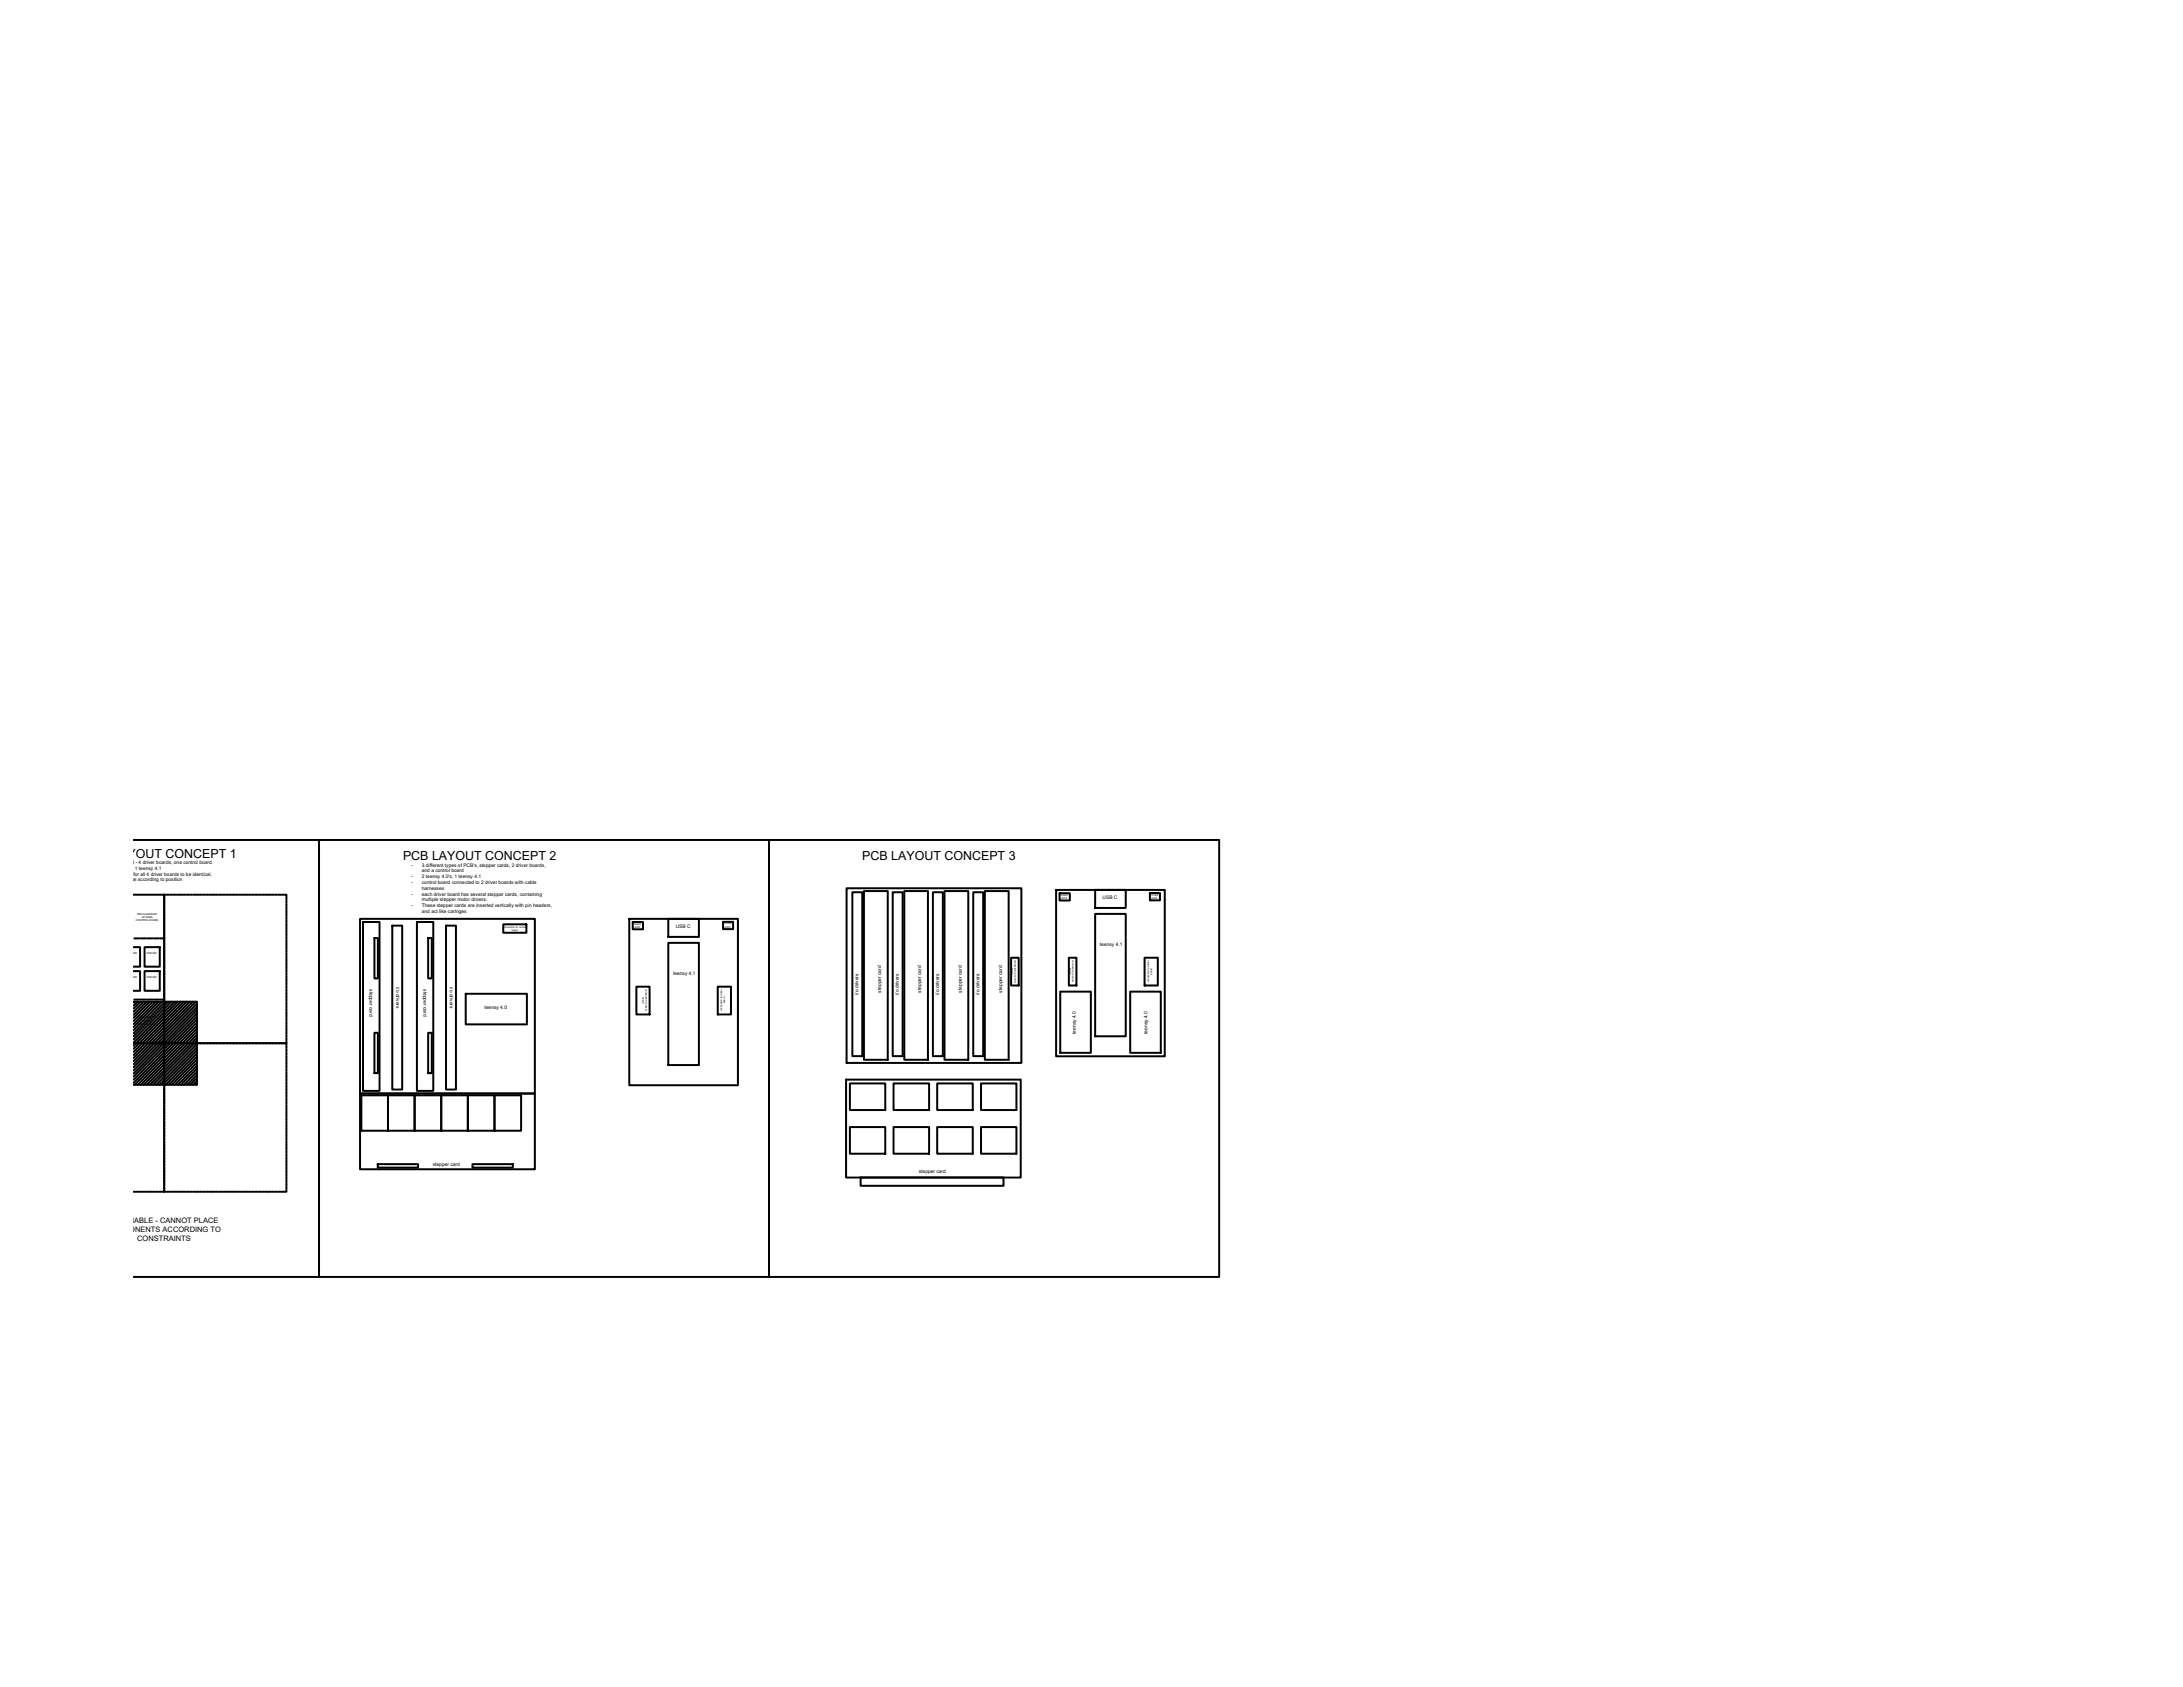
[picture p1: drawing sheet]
<svg xmlns="http://www.w3.org/2000/svg" width="279mm" height="216mm" viewBox="0 0 279 216" stroke-linecap="round" stroke-linejoin="round" font-family="sans-serif">
<defs><g id="words">
<g font-size="1.6">
<text x="10.6" y="109.8">PCB LAYOUT CONCEPT 1</text>
<text x="51.6" y="110.1">PCB LAYOUT CONCEPT 2</text>
<text x="110.3" y="110">PCB LAYOUT CONCEPT 3</text>
</g>
<g font-size="1">
<text x="13.7" y="157.7">COMPONENTS ACCORDING TO</text>
<text x="14" y="156.5">NOT VIABLE - CANNOT PLACE</text>
<text x="17.5" y="158.9">CONSTRAINTS</text>
</g>
<g font-size=".6">
<text x="13" y="112">Design allows for all 4 driver boards to be identical,</text>
<text x="13.1" y="110.6">5 PCBs in total - 4 driver boards, one control board.</text>
<text x="13.1" y="112.8">changing usage according to position</text>
<text x="13.1" y="111.3">4 teensy 4.0's, 1 teensy 4.1</text>
<text x="52.7" y="110.9">-</text>
<text x="52.7" y="112.4">-</text>
<text x="52.7" y="113.1">-</text>
<text x="54" y="113.9">harnesses</text>
<text x="54" y="110.9">3 different types of PCB's, stepper cards, 2 driver boards,</text>
<text x="54" y="111.6">and a control board</text>
<text x="54" y="112.4">2 teensy 4.0's, 1 teensy 4.1</text>
<text x="54" y="113.1">control board connected to 2 driver boards with cable</text>
<text x="52.7" y="114.6">-</text>
<text x="52.7" y="116.1">-</text>
<text x="54" y="115.4">multiple stepper motor drivers.</text>
<text x="54" y="114.6">each driver board has several stepper cards, containing</text>
<text x="54" y="116.1">These stepper cards are inserted vertically with pin headers,</text>
<text x="54" y="116.9">and act like cartriges</text>
<text x="86.5" y="118.8">USB C</text>
<text x="141.1" y="115.1">USB C</text>
<text x="86.1" y="124.8">teensy 4.1</text>
<text x="140.8" y="121.1">teensy 4.1</text>
<text x="47.3" y="126.6" transform="rotate(90 47.3 126.6)">stepper card</text>
<text x="50.7" y="126.3" transform="rotate(90 50.7 126.3)">i/o drivers</text>
<text x="54.2" y="126.6" transform="rotate(90 54.2 126.6)">stepper card</text>
<text x="57.6" y="126.3" transform="rotate(90 57.6 126.3)">i/o drivers</text>
<text x="62" y="129.2">teensy 4.0</text>
<text x="109.9" y="127.3" transform="rotate(-90 109.9 127.3)">i/o drivers</text>
<text x="112.8" y="127" transform="rotate(-90 112.8 127)">stepper card</text>
<text x="115" y="127.3" transform="rotate(-90 115 127.3)">i/o drivers</text>
<text x="117.9" y="127" transform="rotate(-90 117.9 127)">stepper card</text>
<text x="120.2" y="127.3" transform="rotate(-90 120.2 127.3)">i/o drivers</text>
<text x="123.1" y="127" transform="rotate(-90 123.1 127)">stepper card</text>
<text x="125.3" y="127.3" transform="rotate(-90 125.3 127.3)">i/o drivers</text>
<text x="128.2" y="127" transform="rotate(-90 128.2 127)">stepper card</text>
<text x="137.7" y="132.3" transform="rotate(-90 137.7 132.3)">teensy 4.0</text>
<text x="146.9" y="132.3" transform="rotate(-90 146.9 132.3)">teensy 4.0</text>
<text x="55.4" y="149.2">stepper card</text>
<text x="117.6" y="150.1">stepper card</text>
</g>
<g font-size=".3">
<text x="17.4" y="117.9">CONTROL BOARD</text>
<text x="17.5" y="117.1">3RD QUADRANT</text>
<text x="18.2" y="117.5">OF MAIN</text>
<text x="64.4" y="118.8">connection to control</text>
<text x="65.5" y="119.2">board</text>
<text x="81.1" y="118.3">PIANO</text>
<text x="81.2" y="118.7">LEDS</text>
<text x="92.5" y="118.3">OTHER</text>
<text x="92.7" y="118.7">LEDS</text>
<text x="135.7" y="114.7">PIANO</text>
<text x="135.8" y="115">LEDS</text>
<text x="147.2" y="114.6">OTHER</text>
<text x="147.3" y="115">LEDS</text>
<text x="16.3" y="122.1">DRIVER</text>
<text x="16.3" y="125.2">DRIVER</text>
<text x="18.8" y="122.1">DRIVER</text>
<text x="18.8" y="125.2">DRIVER</text>
<text x="129.5" y="123.9" transform="rotate(90 129.5 123.9)">board</text>
<text x="129.9" y="122.8" transform="rotate(90 129.9 122.8)">connection to control</text>
<text x="136.9" y="123.9" transform="rotate(90 136.9 123.9)">board</text>
<text x="137.2" y="122.9" transform="rotate(90 137.2 122.9)">connection to driver</text>
<text x="147.1" y="125.7" transform="rotate(-90 147.1 125.7)">connection to driver</text>
<text x="147.4" y="124.7" transform="rotate(-90 147.4 124.7)">board</text>
<text x="17.4" y="131.1">CONTROL BOARD</text>
<text x="17.5" y="130.3">2ND QUADRANT</text>
<text x="18.2" y="130.7">OF MAIN</text>
<text x="82.2" y="127.6" transform="rotate(90 82.2 127.6)">board</text>
<text x="82.6" y="126.6" transform="rotate(90 82.6 126.6)">connection to driver</text>
<text x="92.4" y="129.4" transform="rotate(-90 92.4 129.4)">connection to driver</text>
<text x="92.8" y="128.4" transform="rotate(-90 92.8 128.4)">board</text>
<text x="19.8" y="133.4">MAIN CONTROL</text>
<text x="20.5" y="133.8">BOARD</text>
</g>
</g></defs>
<!-- layer: 0 -->
<g fill="none" stroke="#000" stroke-width=".25">
<path d="M17.1 114.5h3.9v19h-3.9h.2M17.1 107.5h23.7v55.9h-23.7M21 114.8v.3M21 115.3v.2M21 115.7v.3M21 116.1v.3M21 116.5v.3M21 116.9v.3M21 117.4v.2M21 117.8v.3M21 118.2v.3M21 118.6v.3"/>
<path d="M21 119v.3M21 119.5v.2M21 119.9v.3M21.2 114.5h-.2v.2M21.4 114.5h.2M21.8 114.5h.3M22.2 114.5h.3M22.6 114.5h.3M23 114.5h.3M23.5 114.5h.2M23.9 114.5h.3M24.3 114.5h.3"/>
<path d="M24.7 114.5h.3M25.1 114.5h.3M25.5 114.5h.3M26 114.5h.2M26.4 114.5h.3M26.8 114.5h.3M27.2 114.5h.3M27.6 114.5h.3M28.1 114.5h.2M28.5 114.5h.3M28.9 114.5h.3M29.3 114.5h.3"/>
<path d="M29.7 114.5h.3M30.2 114.5h.2M30.6 114.5h.3M31 114.5h.3M31.4 114.5h.3M31.8 114.5h.3M32.3 114.5h.2M32.7 114.5h.3M33.1 114.5h.3M33.5 114.5h.3M33.9 114.5h.3M34.4 114.5h.2"/>
<path d="M34.8 114.5h.3M35.2 114.5h.3M35.6 114.5h.3M36 114.5h.3M36.4 114.5h.3v.2M36.7 114.8v.3M36.7 115.3v.2M36.7 115.7v.3M36.7 116.1v.3M36.7 116.5v.3M36.7 116.9v.3M36.7 117.4v.2"/>
<path d="M36.7 117.8v.3M36.7 118.2v.3M36.7 118.6v.3M36.7 119v.3M36.7 119.5v.2M36.7 119.9v.3M40.8 107.5h57.6v55.9h-57.6zM46.1 117.6h22.4v22.3h-22.4zM46.5 118h2.1v21.6h-2.1zM50.2 118.5h1.3v20.9h-1.3zM53.4 118h2.1v21.6h-2.1zM57.1 118.5h1.3v20.9h-1.3z"/>
<path d="M64.4 118.3h3v1.1h-3zM80.5 117.6h13.9v21.3h-13.9zM81 118h1.3v.9h-1.3zM85.5 117.6h4v2.3h-4zM92.5 118h1.3v.9h-1.3zM98.4 107.5h57.6v55.9h-57.6zM108.4 113.7h22.3v22.3h-22.3zM109.1 114.2h1.3v21h-1.3zM110.6 114h3v21.6h-3zM114.3 114.2h1.2v21h-1.2zM115.7 114h3.1v21.6h-3.1zM119.4 114.2h1.3v21h-1.3z"/>
<path d="M120.9 114h3v21.6h-3zM124.6 114.2h1.2v21h-1.2zM126 114h3.1v21.6h-3.1zM135.2 113.9h13.9v21.3h-13.9zM135.6 114.3h1.3v.9h-1.3zM140.2 117h3.9v15.6h-3.9zM140.2 113.9h3.9v2.3h-3.9zM147.2 114.3h1.3v.9h-1.3zM17.1 121.2h.8v2.5h-.8M17.1 124.3h.8v2.5h-.8M17.1 128.2h8.1v10.6h-8.1M17.2 128.2l-.1 .1"/>
<path d="M17.2 127.9h.6M17.2 120.1h.6M17.4 133.5h.3M17.6 128.2l-.5 .5M17.9 133.5h.2M18 128.2l-.9 .9M18 127.9h.7M18 120.1h.7M18.3 133.5h.3M18.4 128.2l-1.3 1.3M18.5 121.2h1.9v2.5h-1.9zM18.5 124.3h1.9v2.5h-1.9z"/>
<path d="M18.7 133.5h.3M18.8 128.2l-1.7 1.7M18.9 127.9h.6M18.9 120.1h.6M19.1 133.5h.3M19.2 128.2l-2.1 2.1M19.5 133.5h.3M19.6 128.2l-2.5 2.5M19.7 127.9h.7M19.7 120.1h.7M20 128.2l-2.9 2.9M20 133.5h.2"/>
<path d="M20.3 128.2l-3.2 3.2M20.4 133.5h.3M20.5 127.9h.5M20.5 120.1h.5M20.7 128.2l-3.6 3.6M21 133.3v.2h.2h-.2v.2v-.2h-.2M21 120.3v.3M21 120.7v.3M21 121.1v.3M21 121.6v.2M21 122v.3M21 122.4v.3"/>
<path d="M21 122.8v.3M21 123.2v.3M21 123.6v.3M21 124.1v.2M21 124.5v.3M21 124.9v.3M21 125.3v.3M21 125.7v.3M21 126.2v.2M21 126.6v.3M21 127v.3M21 127.4v.3"/>
<path d="M21 127.8v.3M21 128.3v.2M21 128.7v.3M21 129.1v.3M21 129.5v.3M21 129.9v.3M21 130.4v.2M21 130.8v.3M21 131.2v.3M21 131.6v.3M21 132v.3M21 132.5v.2"/>
<path d="M21 132.9v.3M21 133.9v.2M21 134.3v.2M21 134.7v.3M21 135.1v.3M21 135.5v.3M21 135.9v.3M21 136.4v.2M21 136.8v.3M21 137.2v.3M21 137.6v.3M21 138v.3"/>
<path d="M21 138.5v.2M21 138.9v.3M21 139.3v.3M21 139.7v.3M21.1 128.2l-4 4M21.4 133.5h.2M21.5 128.2l-4.4 4.4M21.8 133.5h.3M21.9 128.2l-4.8 4.8M22.2 133.5h.3M22.3 128.2l-5.2 5.2M22.6 133.5h.3"/>
<path d="M22.7 128.2l-5.6 5.6M23 133.5h.3M23.1 128.2l-6 6M23.5 133.5h.2M23.5 128.2l-6.4 6.4M23.9 133.5h.3M23.9 128.2l-6.8 6.8M24.3 128.2l-7.2 7.2M24.3 133.5h.3M24.7 128.2l-7.6 7.6M24.7 133.5h.3M25.1 128.2l-8 8"/>
<path d="M25.1 133.5h.3M25.2 128.5l-8.1 8.1M25.2 128.9l-8.1 8.1M25.2 129.3l-8.1 8.1M25.2 129.7l-8.1 8.1M25.2 130.1l-8.1 8.1M25.2 130.4l-8.1 8.2M25.2 130.8l-8 8M25.2 131.2l-7.6 7.6M25.2 131.6l-7.2 7.2M25.2 132l-6.8 6.8M25.2 132.4l-6.4 6.4"/>
<path d="M25.2 132.8l-6 6M25.2 133.2l-5.6 5.6M25.2 133.6l-5.2 5.2M25.2 134l-4.8 4.8M25.2 134.4l-4.4 4.4M25.2 134.8l-4 4M25.2 135.2l-3.6 3.6M25.2 135.6l-3.2 3.2M25.2 136l-2.8 2.8M25.2 136.4l-2.4 2.4M25.2 136.8l-2 2M25.2 137.2l-1.6 1.6"/>
<path d="M25.2 137.6l-1.2 1.2M25.2 138l-.9 .8M25.2 138.4l-.5 .4M25.2 138.8h-.1M25.5 133.5h.3M26 133.5h.2M26.4 133.5h.3M26.8 133.5h.3M27.2 133.5h.3M27.6 133.5h.3M28.1 133.5h.2M28.5 133.5h.3"/>
<path d="M28.9 133.5h.3M29.3 133.5h.3M29.7 133.5h.3M30.2 133.5h.2M30.6 133.5h.3M31 133.5h.3M31.4 133.5h.3M31.8 133.5h.3M32.3 133.5h.2M32.7 133.5h.3M33.1 133.5h.3M33.5 133.5h.3"/>
<path d="M33.9 133.5h.3M34.4 133.5h.2M34.8 133.5h.3M35.2 133.5h.3M35.6 133.5h.3M36 133.5h.3M36.7 133.3v.2h-.3h.3v.2M36.7 120.3v.3M36.7 120.7v.3M36.7 121.1v.3M36.7 121.6v.2M36.7 122v.3"/>
<path d="M36.7 122.4v.3M36.7 122.8v.3M36.7 123.2v.3M36.7 123.6v.3M36.7 124.1v.2M36.7 124.5v.3M36.7 124.9v.3M36.7 125.3v.3M36.7 125.7v.3M36.7 126.2v.2M36.7 126.6v.3M36.7 127v.3"/>
<path d="M36.7 127.4v.3M36.7 127.8v.3M36.7 128.3v.2M36.7 128.7v.3M36.7 129.1v.3M36.7 129.5v.3M36.7 129.9v.3M36.7 130.4v.2M36.7 130.8v.3M36.7 131.2v.3M36.7 131.6v.3M36.7 132v.3"/>
<path d="M36.7 132.5v.2M36.7 132.9v.3M36.7 133.9v.2M36.7 134.3v.2M36.7 134.7v.3M36.7 135.1v.3M36.7 135.5v.3M36.7 135.9v.3M36.7 136.4v.2M36.7 136.8v.3M36.7 137.2v.3M36.7 137.6v.3"/>
<path d="M36.7 138v.3M36.7 138.5v.2M36.7 138.9v.3M36.7 139.3v.3M36.7 139.7v.3M46.1 139.9h22.4v9.7h-22.4zM47.9 120.1h.5v5.1h-.5zM47.9 132.2h.5v5.1h-.5zM54.8 120.1h.5v5.1h-.5zM54.8 132.2h.5v5.1h-.5zM59.6 127.2h7.8v3.9h-7.8zM81.4 126.3h1.7v3.5h-1.7z"/>
<path d="M85.5 120.7h4v15.6h-4zM91.9 126.3h1.7v3.5h-1.7zM108.3 138.2h22.3v12.5h-22.3zM108.8 138.7h4.5v3.4h-4.5zM114.4 138.7h4.5v3.4h-4.5zM120 138.7h4.5v3.4h-4.5zM125.6 138.7h4.5v3.4h-4.5zM129.4 122.6h1v3.5h-1zM135.7 126.9h3.9v7.8h-3.9zM136.8 122.6h1v3.5h-1zM144.7 126.9h3.9v7.8h-3.9zM146.5 122.6h1.7v3.5h-1.7z"/>
<path d="M17.1 152.5h.2M17.4 152.5h.3M17.9 152.5h.2M18.3 152.5h.3M18.7 152.5h.3M19.1 152.5h.3M19.5 152.5h.3M20 152.5h.2M20.4 152.5h.3M20.8 152.5h.2v-.2v.2h.2M21 140.1v.3M21 140.6v.2"/>
<path d="M21 141v.3M21 141.4v.3M21 141.8v.3M21 142.2v.3M21 142.7v.2M21 143.1v.3M21 143.5v.3M21 143.9v.3M21 144.3v.3M21 144.8v.2M21 145.2v.3M21 145.6v.3"/>
<path d="M21 146v.3M21 146.4v.3M21 146.8v.3M21 147.3v.2M21 147.7v.3M21 148.1v.3M21 148.5v.3M21 148.9v.3M21 149.4v.2M21 149.8v.3M21 150.2v.3M21 150.6v.3"/>
<path d="M21 151v.3M21 151.5v.2M21 151.9v.3M21.4 152.5h.2M21.8 152.5h.3M22.2 152.5h.3M22.6 152.5h.3M23 152.5h.3M23.5 152.5h.2M23.9 152.5h.3M24.3 152.5h.3M24.7 152.5h.3"/>
<path d="M25.1 152.5h.3M25.5 152.5h.3M26 152.5h.2M26.4 152.5h.3M26.8 152.5h.3M27.2 152.5h.3M27.6 152.5h.3M28.1 152.5h.2M28.5 152.5h.3M28.9 152.5h.3M29.3 152.5h.3M29.7 152.5h.3"/>
<path d="M30.2 152.5h.2M30.6 152.5h.3M31 152.5h.3M31.4 152.5h.3M31.8 152.5h.3M32.3 152.5h.2M32.7 152.5h.3M33.1 152.5h.3M33.5 152.5h.3M33.9 152.5h.3M34.4 152.5h.2M34.8 152.5h.3"/>
<path d="M35.2 152.5h.3M35.6 152.5h.3M36 152.5h.3M36.7 152.3v.2h-.3M36.7 140.1v.3M36.7 140.6v.2M36.7 141v.3M36.7 141.4v.3M36.7 141.8v.3M36.7 142.2v.3M36.7 142.7v.2M36.7 143.1v.3"/>
<path d="M36.7 143.5v.3M36.7 143.9v.3M36.7 144.3v.3M36.7 144.8v.2M36.7 145.2v.3M36.7 145.6v.3M36.7 146v.3M36.7 146.4v.3M36.7 146.8v.3M36.7 147.3v.2M36.7 147.7v.3M36.7 148.1v.3"/>
<path d="M36.7 148.5v.3M36.7 148.9v.3M36.7 149.4v.2M36.7 149.8v.3M36.7 150.2v.3M36.7 150.6v.3M36.7 151v.3M36.7 151.5v.2M36.7 151.9v.3M46.2 140.2h3.5v4.5h-3.5zM48.3 149h5.2v.4h-5.2zM49.7 140.2h3.4v4.5h-3.4z"/>
<path d="M53.1 140.2h3.4v4.5h-3.4zM56.5 140.2h3.4v4.5h-3.4zM59.9 140.2h3.4v4.5h-3.4zM60.5 149h5.1v.4h-5.1zM63.3 140.2h3.4v4.5h-3.4zM108.8 144.2h4.5v3.5h-4.5zM110.2 150.7h18.2v1.1h-18.2zM114.4 144.2h4.5v3.5h-4.5zM120 144.2h4.5v3.5h-4.5zM125.6 144.2h4.5v3.5h-4.5z"/>
</g>
<use href="#words"/>
</svg>
